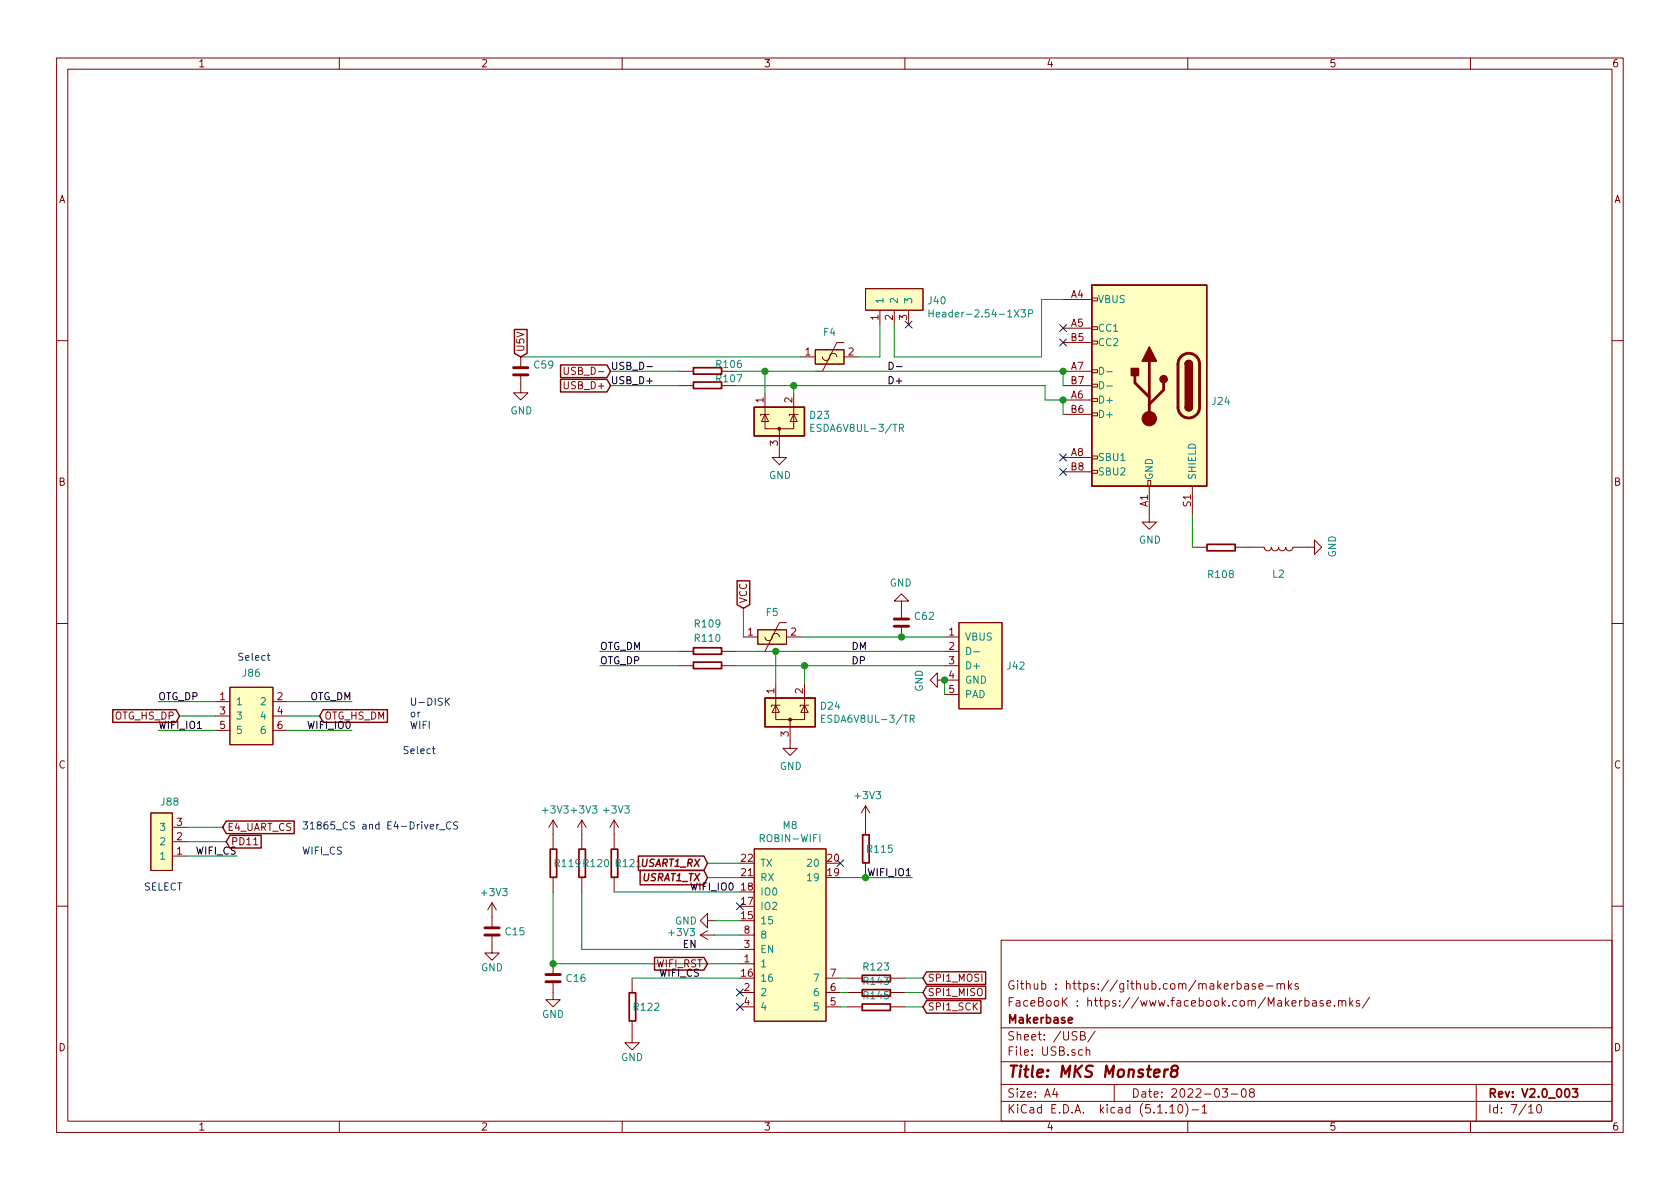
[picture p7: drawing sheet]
<svg xmlns="http://www.w3.org/2000/svg" width="297mm" height="210mm" viewBox="0 0 297 210" stroke-linecap="round" stroke-linejoin="round" font-family="sans-serif">
<defs><g id="words">
<text font-size="2.8" fill="#840000" x="178" y="190.5">Title: MKS Monster8</text>
<g font-size="2.1" fill="#840000">
<text x="178" y="178">FaceBooK : https://www.facebook.com/Makerbase.mks/</text>
<text x="178" y="175">Github : https://github.com/makerbase-mks</text>
<text x="178" y="184">Sheet: /USB/</text>
<text x="178" y="181">Makerbase</text>
<text x="178" y="186.7">File: USB.sch</text>
<text x="178" y="196.9">KiCad E.D.A. kicad (5.1.10)-1</text>
<text x="178" y="194.1">Size: A4</text>
<text x="200" y="194.1">Date: 2022-03-08</text>
<text x="263" y="194.1">Rev: V2.0_003</text>
<text x="263" y="196.9">Id: 7/10</text>
</g>
<g font-size="1.8" fill="#840000">
<text x="35" y="11.9">1</text>
<text x="85" y="11.9">2</text>
<text x="135" y="11.9">3</text>
<text x="185" y="11.9">4</text>
<text x="235" y="11.9">5</text>
<text x="285" y="11.9">6</text>
<text x="10.4" y="35.9">A</text>
<text x="285.4" y="35.9">A</text>
<text x="189.4" y="52.7">A4</text>
<text x="155.3" y="56.6" transform="rotate(-90 155.3 56.6)">1</text>
<text x="157.9" y="56.6" transform="rotate(-90 157.9 56.6)">2</text>
<text x="160.4" y="56.6" transform="rotate(-90 160.4 56.6)">3</text>
<text x="189.4" y="57.8">A5</text>
<text x="92.7" y="62.3" transform="rotate(-90 92.7 62.3)">U5V</text>
<text x="142.4" y="62.9">1</text>
<text x="150" y="62.9">2</text>
<text x="189.4" y="65.4">A7</text>
<text x="189.4" y="60.3">B5</text>
<text x="100.1" y="68.8">USB_D+</text>
<text x="100.6" y="66.3">USB_D-</text>
<text x="135" y="71.2" transform="rotate(-90 135 71.2)">1</text>
<text x="140.1" y="71.2" transform="rotate(-90 140.1 71.2)">2</text>
<text x="189.4" y="70.5">A6</text>
<text x="189.4" y="67.9">B7</text>
<text x="189.4" y="73">B6</text>
<text x="137.5" y="78.8" transform="rotate(-90 137.5 78.8)">3</text>
<text x="189.4" y="80.6">A8</text>
<text x="189.4" y="83.2">B8</text>
<text x="10.4" y="85.9">B</text>
<text x="202.9" y="89.6" transform="rotate(-90 202.9 89.6)">A1</text>
<text x="210.6" y="89.6" transform="rotate(-90 210.6 89.6)">S1</text>
<text x="285.4" y="85.9">B</text>
<text x="132.1" y="106.8" transform="rotate(-90 132.1 106.8)">VCC</text>
<text x="132.2" y="112.4">1</text>
<text x="139.9" y="112.4">2</text>
<text x="167.8" y="112.4">1</text>
<text x="167.8" y="114.9">2</text>
<text x="167.8" y="117.5">3</text>
<text x="38.9" y="123.8">1</text>
<text x="49" y="123.8">2</text>
<text x="136.9" y="122.7" transform="rotate(-90 136.9 122.7)">1</text>
<text x="142" y="122.7" transform="rotate(-90 142 122.7)">2</text>
<text x="167.8" y="120">4</text>
<text x="167.8" y="122.5">5</text>
<text x="20.2" y="127.2">OTG_HS_DP</text>
<text x="38.9" y="126.4">3</text>
<text x="38.9" y="128.9">5</text>
<text x="49" y="126.4">4</text>
<text x="49" y="128.9">6</text>
<text x="57.3" y="127.2">OTG_HS_DM</text>
<text x="139.4" y="130.3" transform="rotate(-90 139.4 130.3)">3</text>
<text x="10.4" y="135.9">C</text>
<text x="285.4" y="135.9">C</text>
<text x="31.3" y="148.6">2</text>
<text x="31.3" y="146">3</text>
<text x="40.2" y="146.9">E4_UART_CS</text>
<text x="40.8" y="149.5">PD11</text>
<text x="31.3" y="151.1">1</text>
<text x="109" y="153.3">R121 USART1_RX</text>
<text x="113.9" y="155.8">USRAT1_TX</text>
<text x="131.1" y="154.9">21</text>
<text x="131.1" y="152.4">22</text>
<text x="146.4" y="154.9">19</text>
<text x="146.4" y="152.4">20</text>
<text x="131.1" y="160">17</text>
<text x="131.1" y="157.5">18</text>
<text x="131.1" y="162.6">15</text>
<text x="131.6" y="167.6">3</text>
<text x="131.6" y="165.1">8</text>
<text x="116.1" y="171.1">WIFI_RST</text>
<text x="131.1" y="172.7">16</text>
<text x="131.6" y="170.2">1</text>
<text x="146.8" y="172.7">7</text>
<text x="164" y="173.6">SPI1_MOSI</text>
<text x="131.6" y="175.3">2</text>
<text x="131.6" y="177.8">4</text>
<text x="146.8" y="177.8">5</text>
<text x="146.8" y="175.3">6</text>
<text x="164" y="178.7">SPI1_SCK</text>
<text x="164" y="176.1">SPI1_MISO</text>
<text x="10.4" y="185.9">D</text>
<text x="285.4" y="185.9">D</text>
<text x="35" y="199.9">1</text>
<text x="85" y="199.9">2</text>
<text x="135" y="199.9">3</text>
<text x="185" y="199.9">4</text>
<text x="235" y="199.9">5</text>
<text x="285" y="199.9">6</text>
</g>
<g font-size="1.8" fill="#008484">
<text x="156.2" y="53.8" transform="rotate(-90 156.2 53.8)">1</text>
<text x="158.7" y="53.8" transform="rotate(-90 158.7 53.8)">2</text>
<text x="161.3" y="53.8" transform="rotate(-90 161.3 53.8)">3</text>
<text x="164.2" y="53.8">J40</text>
<text x="194.1" y="53.6">VBUS</text>
<text x="145.7" y="59.4">F4</text>
<text x="165.9" y="56.1">Header-2.54-1X3P</text>
<text x="194.1" y="58.7">CC1</text>
<text x="94.5" y="65.2">C59</text>
<text x="126.8" y="65.1">R106</text>
<text x="194.1" y="61.2">CC2</text>
<text x="126.8" y="67.6">R107</text>
<text x="194.1" y="71.4">D+</text>
<text x="214.4" y="71.6">J24</text>
<text x="90.2" y="73.3">GND</text>
<text x="143.3" y="74.1">D23</text>
<text x="144.1" y="76.4">ESDA6V8UL-3/TR</text>
<text x="194.1" y="73.9">D+</text>
<text x="194.1" y="81.5">SBU1</text>
<text x="136" y="84.7">GND</text>
<text x="194.1" y="84.1">SBU2</text>
<text x="203.8" y="85" transform="rotate(-90 203.8 85)">GND</text>
<text x="211.5" y="85" transform="rotate(-90 211.5 85)">SHIELD</text>
<text x="201.4" y="96.1">GND</text>
<text x="236.2" y="98.6" transform="rotate(-90 236.2 98.6)">GND</text>
<text x="157.3" y="103.7">GND</text>
<text x="213.8" y="102.2">R108</text>
<text x="225" y="102.2">L2</text>
<text x="123" y="113.5">R110</text>
<text x="123" y="111">R109</text>
<text x="135.5" y="108.9">F5</text>
<text x="161.8" y="109.6">C62</text>
<text x="170.6" y="113.3">VBUS</text>
<text x="43" y="119.7">J86</text>
<text x="170.6" y="118.4">D+</text>
<text x="178.2" y="118.4">J42</text>
<text x="41.7" y="124.7">1</text>
<text x="46.3" y="124.7">2</text>
<text x="145.2" y="125.5">D24</text>
<text x="163.2" y="122.3" transform="rotate(-90 163.2 122.3)">GND</text>
<text x="170.6" y="120.9">GND</text>
<text x="170.6" y="123.4">PAD</text>
<text x="41.7" y="127.2">3</text>
<text x="41.7" y="129.8">5</text>
<text x="46.3" y="127.2">4</text>
<text x="46.3" y="129.8">6</text>
<text x="146" y="127.8">ESDA6V8UL-3/TR</text>
<text x="137.9" y="136.1">GND</text>
<text x="28.5" y="142.5">J88</text>
<text x="96.1" y="143.9">+3V3 +3V3</text>
<text x="106.9" y="143.9">+3V3</text>
<text x="151.3" y="141.3">+3V3</text>
<text x="28.5" y="149.5">2</text>
<text x="28.5" y="146.9">3</text>
<text x="134.7" y="148.9">ROBIN-WIFI</text>
<text x="138.5" y="146.6">M8</text>
<text x="28.5" y="152">1</text>
<text x="98.2" y="153.3">R119</text>
<text x="103.3" y="153.3">R120</text>
<text x="134.4" y="155.8">RX</text>
<text x="134.4" y="153.3">TX</text>
<text x="143.1" y="155.8">19</text>
<text x="143.1" y="153.3">20</text>
<text x="153.5" y="150.8">R115</text>
<text x="85.3" y="158.5">+3V3</text>
<text x="134.4" y="160.9">IO2</text>
<text x="134.4" y="158.4">IO0</text>
<text x="89.4" y="165.4">C15</text>
<text x="118.4" y="165.5">+3V3</text>
<text x="119.3" y="163.5">GND</text>
<text x="134.4" y="163.4">15</text>
<text x="134.4" y="166">8</text>
<text x="85" y="171.7">GND</text>
<text x="100.2" y="173.7">C16</text>
<text x="134.4" y="171.1">1</text>
<text x="134.4" y="173.6">16</text>
<text x="134.4" y="168.5">EN</text>
<text x="144" y="173.6">7</text>
<text x="152.8" y="171.6">R123</text>
<text x="112.2" y="178.7">R122</text>
<text x="134.4" y="176.1">2</text>
<text x="134.4" y="178.7">4</text>
<text x="144" y="178.7">5</text>
<text x="144" y="176.1">6</text>
<text x="152.8" y="176.7">R145</text>
<text x="152.8" y="174.2">R143</text>
<text x="95.8" y="180">GND</text>
<text x="109.8" y="187.6">GND</text>
</g>
<g font-size="1.8">
<text x="107.9" y="65.4">USB_D-</text>
<text x="107.9" y="67.9">USB_D+</text>
<text x="156.8" y="67.9">D+</text>
<text x="106" y="114.9">OTG_DM</text>
<text x="106" y="117.5">OTG_DP</text>
<text x="150.5" y="117.5">DP</text>
<text x="150.5" y="114.9">DM</text>
<text x="27.9" y="123.8">OTG_DP</text>
<text x="54.7" y="123.8">OTG_DM</text>
<text x="27.9" y="128.9">WIFI_IO1</text>
<text x="54.7" y="128.9">WIFI_IO0</text>
<text x="34.7" y="151.1">WIFI_CS</text>
<text x="153.7" y="154.9">WIFI_IO1</text>
<text x="121.9" y="157.5">WIFI_IO0</text>
<text x="120.6" y="167.6">EN</text>
<text x="116.7" y="172.7">WIFI_CS</text>
</g>
<g font-size="1.8" fill="#0000c2">
<text x="41.9" y="116.8">Select</text>
<text x="72.4" y="124.8">U-DISK</text>
<text x="72.4" y="126.8">or</text>
<text x="72.4" y="128.9">WIFI</text>
<text x="71.1" y="133.3">Select</text>
<text x="53.3" y="146.7">31865_CS and E4-Driver_CS</text>
<text x="53.3" y="151.1">WIFI_CS</text>
<text x="25.4" y="157.5">SELECT</text>
</g>
</g></defs>
<g fill="none" stroke="#840000" stroke-width=".18">
<path d="M10 10.3h277v189.9h-277zM12 12.2h273v186.1h-273zM60 10.3v1.9M110 10.3v1.9M160 10.3v1.9M210 10.3v1.9M260 10.3v1.9M153 51h10.2v3.9h-10.2zM155.6 54.9v2.5M158.1 54.9v2.5M160.7 54.9v2.5M188 53h5"/>
<path d="M188 58h5M193 57.8h1.1v.5h-1.1zM193 52.7h1.1v.5h-1.1zM10 60.2h2M92.1 66.3v3.2h1.2l-1.2 1.2-1.3-1.2h1.3M92.1 63.1v1.9M99.7 64.9v1.1l.3 .2h.4l.1-.2v-1.1M120 65.7h2.6M120 68.2h2.6M135.3 73.3v2.5h5v-2.5M135.3 73.3l.6 1.2h-1.3zM135.3 69.5v3.8"/>
<path d="M136 73.3h-1.5v.2M137.8 75.8v5.1h1.3l-1.3 1.3-1.3-1.3h1.3M140.3 73.3l.7 1.2h-1.3zM140.3 69.5v3.8M141.1 73.3h-1.5v.2M141.6 63.1h2.5M144.1 61.8h5.1v2.6h-5.1zM145.4 63.1a.66 .66 0 0 0 .8 .6 .66 .66 0 0 0 .5-.8 .64 .64 0 0 1 .7-.4 .64 .64 0 0 1 .6 .6M149.2 60.6h-1.2l-2.6 5.1h-1.3M149.2 63.1h2.6M188 70.7h5M188 65.7h5"/>
<path d="M188 60.6h5M188 73.3h5M188 68.2h5M193 73h1.1v.5h-1.1zM193 70.5h1.1v.5h-1.1zM193 67.9h1.1v.5h-1.1zM193 65.4h1.1v.5h-1.1zM193 60.3h1.1v.5h-1.1zM285 60.2h2M188 80.9h5M188 83.4h5M193 83.2h1.1v.5h-1.1z"/>
<path d="M193 80.6h1.1v.5h-1.1zM202.9 85h.6v1h-.6zM203.2 86v6.3h1.3l-1.3 1.3-1.3-1.3h1.3M210.8 86v5.1M210.8 96.8h2.6M218.4 96.8h5.1a.63 .63 0 0 0 .7 .6 .63 .63 0 0 0 .6-.6 .63 .63 0 0 0 .6 .6 .63 .63 0 0 0 .7-.6 .63 .63 0 0 0 .6 .6 .63 .63 0 0 0 .6-.6 .63 .63 0 0 0 .7 .6 .63 .63 0 0 0 .6-.6h3.8v-1.3l1.3 1.3-1.3 1.2v-1.2M10 110.3h2M120 117.7h2.6M120 115.2h2.6M127.6 117.7h2.6M127.6 115.2h2.6M131.4 112.6h2.6"/>
<path d="M134 111.4h5.1v2.5h-5.1zM135.3 112.6a.66 .66 0 0 0 .7 .7 .66 .66 0 0 0 .6-.9 .64 .64 0 0 1 .7-.4 .64 .64 0 0 1 .5 .6M139.1 110.1h-1.3l-2.5 5.1h-1.3M139.1 112.6h2.5M159.4 106.3h1.3l-1.3-1.3-1.3 1.3h1.3v3.2M159.4 110.7v1.9M167 112.6h2.5M167 117.7h2.5M167 115.2h2.5M169.5 110.1h7.7v15.2h-7.7zM285 110.3h2M38.1 124.1h2.5"/>
<path d="M38.1 126.6h2.5M38.1 129.2h2.5M40.6 121.5h7.7v10.2h-7.7zM48.3 124.1h2.5M48.3 126.6h2.5M48.3 129.2h2.5M137.2 124.7v2.5h5v-2.5M137.2 124.7l.6 1.3h-1.3zM137.2 120.9v3.8M137.9 124.7h-1.5v.3M139.7 127.2v5.1h1.3l-1.3 1.3-1.3-1.3h1.3M142.2 124.7l.7 1.3h-1.3z"/>
<path d="M142.2 120.9v3.8M143 124.7h-1.5v.3M165.7 120.3v-1.3l-1.2 1.3 1.2 1.2v-1.2h3.8M167 122.8h2.5M26.7 143.8h3.8v10.1h-3.8zM30.5 151.4h2.5M30.5 148.8h2.5M30.5 146.3h2.5M44.9 149.4h.7M87 159.6v4.5M87 159.6l-.8 1.3M87 159.6l.8 1.3"/>
<path d="M97.8 145v5.1M97.8 155.2v2.5M97.8 145l-.8 1.3M97.8 145l.8 1.3M102.9 145l-.8 1.3M102.9 145v5.1M102.9 155.2v2.5M102.9 145l.7 1.3M108.6 145v5.1M108.6 155.2v2.5M108.6 145l-.8 1.3M108.6 145l.7 1.3"/>
<path d="M133.3 150.1h12.7v30.5h-12.7zM153 142.5v5.1M153 152.6v2.6M153 142.5l-.7 1.3M153 142.5l.8 1.3M10 160.2h2M87 165.3v3.2h1.3l-1.3 1.3-1.3-1.3h1.3M97.8 173.6v3.2h1.3l-1.3 1.2-1.3-1.2h1.3M97.8 170.4v1.9M111.8 173v2.5M123.8 165.3h2.6M123.8 165.3l1.3 .8"/>
<path d="M125.1 162.8v-1.3l-1.3 1.3 1.3 1.3v-1.3h1.3M125.1 164.6l-1.3 .7M130.8 170.4h2.5M130.8 175.5h2.5M130.8 167.9h2.5M130.8 178h2.5M130.8 165.3h2.5M146 175.5h2.6M146 178h2.6M146 173h2.6M149.9 175.5h2.5M149.9 178h2.5"/>
<path d="M149.9 173h2.5M157.5 175.5h2.5M157.5 178h2.5M157.5 173h2.5M177 166.3h108v32h-108zM218.7 174l.5-.1 .3 .3-.1 .6-.2 .1-.5-.1M218.7 173.4v1.5M220.1 174h.6l.1 .9M220.8 174.3l-.6 .1-.2 .2 .1 .2 .1 .1 .6-.1M221.9 174l-.3-.1-.2 .2 .1 .3 .4 .1v.3h-.5M222.6 174.4l.7-.1-.1-.3-.4-.1-.2 .2 .1 .7h.5M224 174.4h1.1"/>
<path d="M225.8 174.1l.2-.2 .4 .1v.9M225.8 173.9v1M226.4 174.1a.36 .36 0 0 1 .4-.2 .36 .36 0 0 1 .3 .2v.8M227.8 173.4v1.5M227.9 174.4l.5 .5M228.4 173.9l-.6 .6M229.5 174l-.3-.1-.2 .2v.3l.5 .1v.3h-.5M230.7 177l.5-.1 .2 .3v.6l-.2 .1-.5-.1M230.7 176.4v1.5M232.1 177h.6v.9M232.7 177.3l-.5 .1-.2 .2 .1 .2 .1 .1 .5-.1M233.9 177l-.3-.1-.2 .2 .1 .3 .4 .1v.3h-.5"/>
<path d="M234.6 177.4l.7-.1-.1-.3-.4-.1-.2 .2v.7h.6M235.9 177.8v.1M236.7 177.1l.2-.2 .3 .1 .1 .9M236.7 176.9v1M237.3 177.1a.36 .36 0 0 1 .3-.2 .36 .36 0 0 1 .3 .2v.8M238.7 176.4v1.5M238.8 177.4l.4 .5M239.2 176.9l-.5 .6M240.4 177l-.4-.1-.2 .2 .1 .3 .5 .1v.3h-.6M242.1 176.3l-1.2 2M285 160.2h2M60 198.3v1.9"/>
<path d="M110 198.3v1.9M111.8 180.6v3.8h1.2l-1.2 1.3-1.3-1.3h1.3M160 198.3v1.9M177 194.8h108M177 191.8h108M177 187.8h108M177 181.8h108M186.5 192.5l-.4 1h1M186.8 193v1M191.1 183.1h.5l.2-.1v-.3l-.2-.3h-.5v1.5h.5l.3-.3a.41 .41 0 0 0-.3-.5M191.4 185.7l-.4-.1-.3 .3 .1 .6h.6M192 185.7l.3-.1 .3 .1 .1 .9"/>
<path d="M192 185.1v1.5M193.6 182.3l-1.3 2M197 191.8v3M206.8 195.8l.5-.5v1.5M206.8 196.8h.9M208.5 195.4l.1-.1a.8 .8 0 0 1 .5 .8 .8 .8 0 0 1-.5 .7 1 1 0 0 1-.1-1.4zM209.6 195.1a1.71 1.71 0 0 1 0 2.3M210 198.3v1.9M210.7 196.3h1.2M212.5 195.8l.5-.5v1.5M212.5 196.8h.9M216.1 192.5h.9l-.4 .6 .4 .1v.7l-.2 .1-.7-.1"/>
<path d="M217.7 193.5h1.1M219.6 192.7l.4-.2a.94 .94 0 0 1 0 1.5 .82 .82 0 0 1-.4-1.3zM221.2 193.2l-.3-.3 .1-.2 .2-.2 .4 .1 .2 .2-.1 .2-.6 .2a.48 .48 0 0 0-.1 .7l.2 .1 .5-.1a.48 .48 0 0 0-.1-.7h-.1M260 198.3v1.9M261 191.8v6.5M270.3 195.8l.4-.5v1.5M270.3 196.8h.8M271.8 195.5l.4-.2a.94 .94 0 0 1 0 1.5 .79 .79 0 0 1-.4-1.3z"/>
</g>
<g fill="none" stroke="#840000" stroke-width=".3">
<path d="M122.6 67.6h5v1.1h-5zM122.6 65h5v1.2h-5zM213.4 96.3h5v1.1h-5zM122.6 117.1h5v1.1h-5zM122.6 114.5h5v1.2h-5zM97.3 150.2h1.1v4.9h-1.1zM102.4 150.2h1.1v4.9h-1.1zM108.1 150.2h1.1v4.9h-1.1zM152.5 147.6h1.2v5h-1.2zM111.3 175.6h1.1v4.9h-1.1zM152.5 177.5h4.9v1.2h-4.9zM152.5 175h4.9v1.1h-4.9z"/>
<path d="M152.5 172.5h4.9v1.1h-4.9zM188.9 180.4l.7-.1-.1-.3-.4-.1-.2 .2 .1 .7h.5M278 192.5h.9l-.4 .6 .4 .1v.7l-.2 .1-.7-.1"/>
</g>
<path d="M206.5 189.1a.5 .5 0 0 0-.6 .4M207.5 189.3l-.3-.2a.46 .46 0 0 1 .4-.7l.5 .1 .2 .4a.69 .69 0 0 1-.8 .4 .65 .65 0 0 0-.4 1 .65 .65 0 0 0 .9 0 .65 .65 0 0 0 0-.9l-.2-.1" fill="none" stroke="#840000" stroke-width=".41"/>
<g fill="#ffffc2" stroke="#ffffc2" stroke-width=".18">
<path d="M193 50.4h20.4v35.6h-20.4z"/>
<path d="M133.3 72h8.9v5.1h-8.9z"/>
<path d="M135.3 123.4h8.8v5.1h-8.8z"/>
<path d="M26.7 143.8h3.8v10.1h-3.8z"/>
<path d="M133.3 150.1h12.7v30.5h-12.7z"/>
<path d="M40.6 121.5h7.7v10.2h-7.7z"/>
<path d="M134 111.4h5.1v2.5h-5.1z"/>
<path d="M153 51h10.2v3.9h-10.2z"/>
<path d="M169.5 110.1h7.7v15.2h-7.7z"/>
<path d="M144.1 61.8h5.1v2.6h-5.1z"/>
</g>
<g fill="none" stroke="#840000" stroke-width=".25">
<path d="M91 58.3h2.2v4.2l-1.1 .6-1.1-.6zM193 50.4h20.4v35.6h-20.4zM99.1 67.1h8.2l.6 1.1-.6 1.1h-8.2zM99.1 64.5h8.2l.6 1.2-.6 1.1h-8.2zM133.3 72h8.9v5.1h-8.9zM209.5 72a.63 .63 0 0 0 .7 .6 .63 .63 0 0 0 .6-.6M209.5 64.4a.63 .63 0 0 1 .7-.7 .63 .63 0 0 1 .6 .7M130.3 102.7h2.3v4.2l-1.2 .7-1.1-.7zM19.9 125.5h11.2l.6 1.1-.6 1.1h-11.2zM57.1 125.5h11.4v2.2h-11.4l-.6-1.1zM135.3 123.4h8.8v5.1h-8.8zM40 145.2h12v2.2h-12l-.6-1.1z"/>
<path d="M40.6 147.7h5.6v2.3h-5.6l-.6-1.2zM112.9 151.4h11.6l.6 1.2-.6 1.3h-11.6zM113.2 153.9h11.3l.6 1.3-.6 1.3h-11.3zM115.7 169.3h8.8l.6 1.1-.6 1.1h-8.8zM163.8 176.9h9.6v2.3h-9.6l-.6-1.2zM163.8 171.9h10.5v2.2h-10.5l-.6-1.1zM163.8 174.4h10.5v2.2h-10.5l-.6-1.1z"/>
</g>
<path d="M90.8 66.3h2.5M90.8 65h2.5M200.7 66.4v1.3l2.5 2.5M203.2 63.9v10.1M205.7 67.7v1.3l-2.5 2.5M208.7 63.2a1.9 1.9 0 0 1 2.1-.6 1.9 1.9 0 0 1 1.3 1.8v7.6a1.9 1.9 0 0 1-1.9 1.9 1.9 1.9 0 0 1-1.9-1.9v-7.8l.1-.5zM158.1 110.7h2.6M158.1 109.5h2.6M85.7 165.3h2.6M85.7 164.1h2.6M96.5 173.6h2.6M96.5 172.3h2.6" fill="none" stroke="#840000" stroke-width=".51"/>
<g fill="#840000" stroke="#840000" stroke-width=".25">
<path d="M209.5 72h1.3a.63 .63 0 0 1-.6 .6 .63 .63 0 0 1-.7-.6z"/>
<path d="M209.7 63.9a.63 .63 0 0 1 .7-.1 .63 .63 0 0 1 .4 .6h-1.3z"/>
<path d="M209.5 64.4h1.3v7.6h-1.3z"/>
<path d="M200 65.1h1.3v1.3h-1.3z"/>
<path d="M203.2 61.3l1.3 2.6h-2.6z"/>
<circle cx="205.7" cy="67.1" r=".63"/>
</g>
<g fill="#840000" stroke="#840000" stroke-width=".18">
<circle cx="203.2" cy="74" r="1.27"/>
<circle cx="137.8" cy="75.8" r=".25"/>
<circle cx="139.7" cy="127.2" r=".25"/>
</g>
<g fill="none" stroke="#008484" stroke-width=".18">
<path d="M164.3 54.8v1.3M164.3 55.4h.7M165 54.8v1.3M180.5 54.8h.8l-.4 .5 .4 .1-.1 .6-.5 .1-.2-.2M181.9 55.4h.6v-.5l-.2-.1h-.4v1.3M143.4 75.6h.4M144 75h-.6v1.3h.6M159 75.7l.6-.1 .1-.4-.2-.2h-.5v1.3M159.3 75.7l.4 .6M194.4 64.9a.64 .64 0 0 1 .8 .7 .64 .64 0 0 1-.8 .6zM194.4 67.5a.64 .64 0 0 1 .8 .6 .64 .64 0 0 1-.8 .7zM195.7 65.7h1"/>
<path d="M195.7 68.3h1M170.9 114.5a.64 .64 0 0 1 .8 .6 .64 .64 0 0 1-.8 .6zM172.2 115.3h1M145.3 127.1h.4M145.9 126.5h-.6v1.2h.6M160.9 127.1h.6l.1-.5-.2-.1h-.5v1.2M161.2 127.1l.4 .6"/>
</g>
<g fill="none" stroke="#008400" stroke-width=".18">
<path d="M155.6 57.4v5.7h-3.8M188 53h-3.9v10.1h-26v-5.7M92.1 63.1h49.5M107.9 65.7h12.1M107.9 68.2h12.1M130.2 65.7h57.8v2.5M130.2 68.2h54.6v2.5h3.2v2.6M135.3 65.7v3.8M140.3 68.2v1.3M210.8 91.1v5.7M106 117.7h14M106 115.2h14"/>
<path d="M130.2 117.7h36.8M130.2 115.2h36.8M131.4 107.6v5M137.2 115.2v5.7M141.6 112.6h25.4M142.2 117.7v3.2M27.9 124.1h10.2M27.9 129.2h10.2M31.7 126.6h6.4M50.8 126.6h5.7M50.8 124.1h11.4M50.8 129.2h11.4"/>
<path d="M167 120.3v2.5M33 146.3h6.4M33 148.8h7M33 151.4h8.9M97.8 157.7v12.7h33M102.9 157.7v10.2h27.9M108.6 157.7h22.2M125.1 155.2h5.7M125.1 152.6h5.7M148.6 155.2h12.7M111.8 173h19M126.4 165.3h4.4"/>
<path d="M126.4 162.8h4.4M148.6 178h1.3M148.6 175.5h1.3M148.6 173h1.3M160 178h3.2M160 175.5h3.2M160 173h3.2"/>
</g>
<path d="M114.4 64.8h.9M157.2 64.1a.64 .64 0 0 1 .7 .6 .64 .64 0 0 1-.7 .6zM158.5 64.8h1" fill="none" stroke="#000" stroke-width=".18"/>
<path d="M47.2 115.9h.5M47.4 115.5v1.1l.3 .2M76.5 132.4h.4M76.6 132v1.1l.3 .2M78.9 124l.6 .7M79.5 123.4l-.8 .8M77.2 145.8v.8M77.6 145.8h-.3l-.1 .2M77.7 146.7h1M79.7 145.5a.6 .6 0 0 0-.8 .4 .6 .6 0 0 0 .6 .7l.2-.1M80.9 145.4l-.5-.1-.1 .2-.1 .2 .1 .2 .5 .2 .1 .3-.2 .2h-.5" fill="none" stroke="#0000c2" stroke-width=".18"/>
<g fill="#008400" stroke="#008400" stroke-width=".25">
<circle cx="142.2" cy="117.7" r=".51"/>
<circle cx="159.4" cy="112.6" r=".51"/>
<circle cx="188" cy="70.7" r=".51"/>
<circle cx="188" cy="65.7" r=".51"/>
<circle cx="167" cy="120.3" r=".51"/>
<circle cx="137.2" cy="115.2" r=".51"/>
<circle cx="135.3" cy="65.7" r=".51"/>
<circle cx="140.3" cy="68.2" r=".51"/>
<circle cx="153" cy="155.2" r=".51"/>
<circle cx="97.8" cy="170.4" r=".51"/>
</g>
<g fill="none" stroke="#000084" stroke-width=".18">
<path d="M160 56.8l1.3 1.2M161.3 56.8l-1.3 1.2M187.4 60l1.2 1.2M187.4 57.4l1.2 1.2M188.6 60l-1.2 1.2M188.6 57.4l-1.2 1.2M187.4 82.8l1.2 1.2M187.4 80.3l1.2 1.2M188.6 82.8l-1.2 1.2M188.6 80.3l-1.2 1.2M130.2 159.7l1.2 1.2M131.4 159.7l-1.2 1.2"/>
<path d="M148 152l1.2 1.3M149.2 152l-1.2 1.3M130.2 174.9l1.2 1.2M130.2 177.4l1.2 1.3M131.4 174.9l-1.2 1.2M131.4 177.4l-1.2 1.3"/>
</g>
<use href="#words"/>
</svg>
